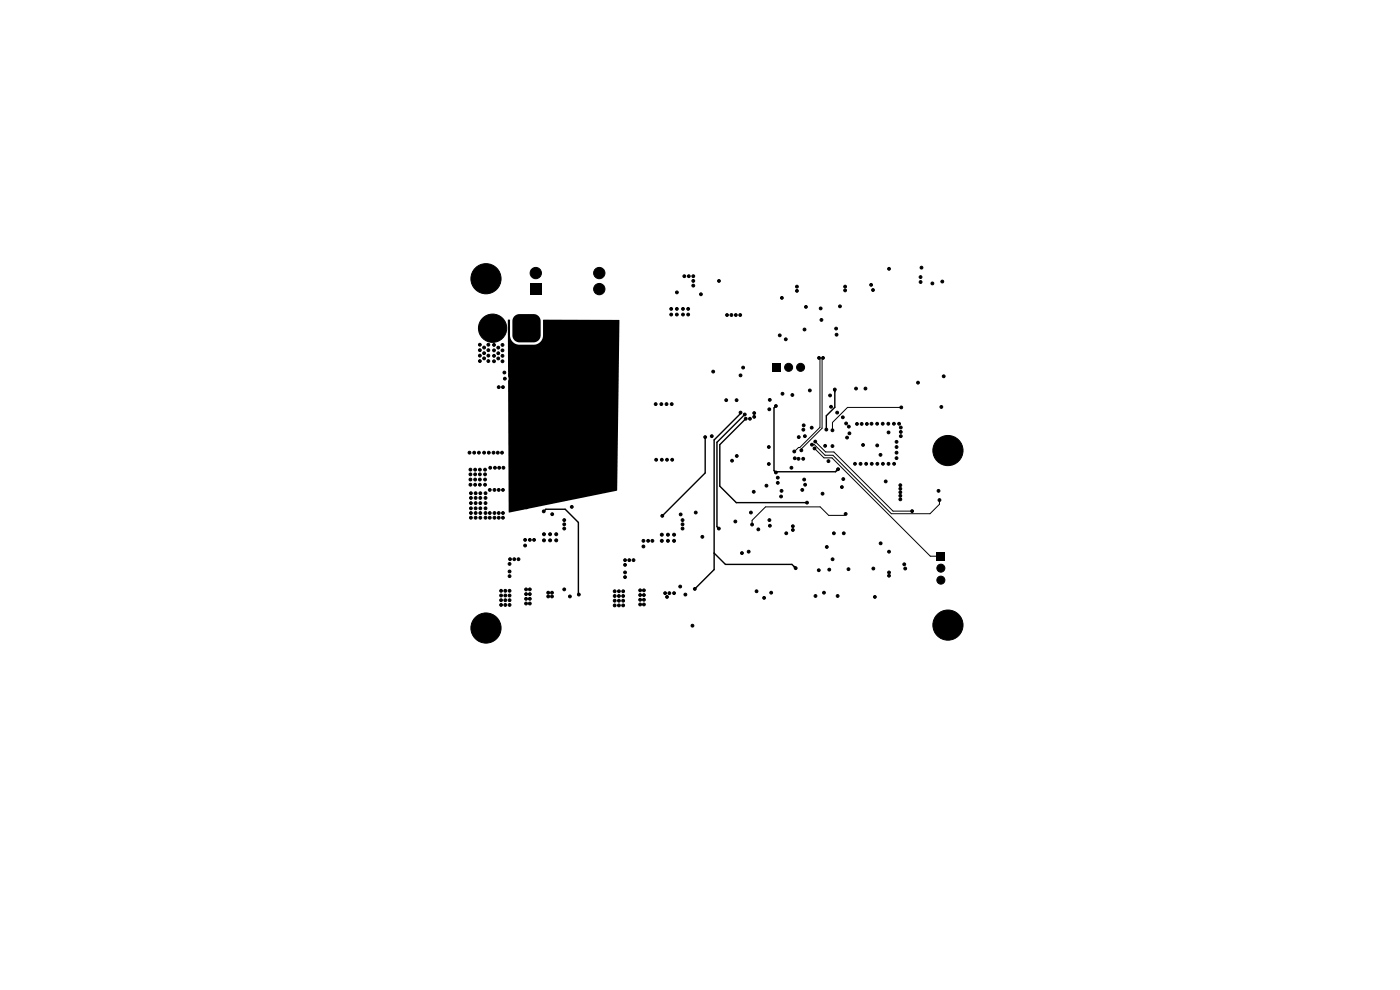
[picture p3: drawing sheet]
<svg xmlns="http://www.w3.org/2000/svg" width="297mm" height="210mm" viewBox="0 0 297 210" stroke-linecap="round" stroke-linejoin="round" font-family="sans-serif">
<g fill="#000" stroke="#000" stroke-width=".21">
<circle cx="100.7" cy="59.1" r=".4"/>
<circle cx="101.4" cy="57.4" r=".4"/>
<circle cx="103.1" cy="59.1" r="3.2"/>
<circle cx="103.1" cy="56.7" r=".4"/>
<circle cx="104.8" cy="57.4" r=".4"/>
<circle cx="105.5" cy="59.1" r=".4"/>
<circle cx="113.7" cy="57.9" r="1.2"/>
<circle cx="127.1" cy="57.9" r="1.2"/>
<circle cx="145.2" cy="58.6" r=".3"/>
<circle cx="146.1" cy="58.6" r=".3"/>
<circle cx="147.1" cy="58.6" r=".3"/>
<circle cx="147.1" cy="59.6" r=".3"/>
<circle cx="152.5" cy="59.6" r=".3"/>
<circle cx="188.6" cy="57" r=".3"/>
<circle cx="195.3" cy="58.8" r=".3"/>
<circle cx="195.3" cy="59.8" r=".3"/>
<circle cx="195.5" cy="56.8" r=".3"/>
<circle cx="199.9" cy="59.7" r=".3"/>
<circle cx="101.4" cy="60.8" r=".4"/>
<circle cx="101.8" cy="74.3" r=".3"/>
<circle cx="101.8" cy="76.6" r=".3"/>
<circle cx="101.8" cy="73.1" r=".3"/>
<circle cx="101.8" cy="75.4" r=".3"/>
<circle cx="102.7" cy="74.9" r=".3"/>
<circle cx="102.7" cy="73.7" r=".3"/>
<circle cx="102.7" cy="76" r=".3"/>
<circle cx="103.1" cy="61.5" r=".4"/>
<circle cx="103.6" cy="74.3" r=".3"/>
<circle cx="103.6" cy="76.6" r=".3"/>
<circle cx="103.6" cy="73.1" r=".3"/>
<circle cx="103.6" cy="75.4" r=".3"/>
<circle cx="104.5" cy="69.6" r="3"/>
<circle cx="104.8" cy="60.8" r=".4"/>
<circle cx="104.8" cy="74.3" r=".3"/>
<circle cx="104.8" cy="75.5" r=".3"/>
<circle cx="104.8" cy="73.2" r=".3"/>
<circle cx="104.8" cy="76.6" r=".3"/>
<circle cx="105.7" cy="76" r=".3"/>
<circle cx="105.7" cy="73.7" r=".3"/>
<circle cx="105.7" cy="74.9" r=".3"/>
<circle cx="106.6" cy="74.3" r=".3"/>
<circle cx="106.6" cy="75.5" r=".3"/>
<circle cx="106.6" cy="73.2" r=".3"/>
<circle cx="106.6" cy="76.6" r=".3"/>
<circle cx="107" cy="79" r=".3"/>
<circle cx="118.7" cy="77.4" r=".3"/>
<circle cx="118.7" cy="78.3" r=".3"/>
<circle cx="118.8" cy="72.6" r=".3"/>
<circle cx="118.8" cy="73.5" r=".3"/>
<circle cx="118.9" cy="69.2" r=".3"/>
<circle cx="118.9" cy="68.4" r=".3"/>
<circle cx="119.7" cy="77.4" r=".3"/>
<circle cx="119.7" cy="78.3" r=".3"/>
<circle cx="119.8" cy="72.6" r=".3"/>
<circle cx="119.8" cy="73.5" r=".3"/>
<circle cx="119.9" cy="69.2" r=".3"/>
<circle cx="119.9" cy="68.4" r=".3"/>
<circle cx="120.8" cy="77.4" r=".3"/>
<circle cx="120.8" cy="78.3" r=".3"/>
<circle cx="120.9" cy="72.6" r=".3"/>
<circle cx="120.9" cy="73.5" r=".3"/>
<circle cx="121" cy="69.2" r=".3"/>
<circle cx="121" cy="68.4" r=".3"/>
<circle cx="121.9" cy="77.4" r=".3"/>
<circle cx="121.9" cy="78.3" r=".3"/>
<circle cx="122" cy="72.6" r=".3"/>
<circle cx="122" cy="73.5" r=".3"/>
<circle cx="122.1" cy="69.2" r=".3"/>
<circle cx="122.1" cy="68.4" r=".3"/>
<circle cx="127.1" cy="61.3" r="1.2"/>
<circle cx="142.4" cy="66.7" r=".3"/>
<circle cx="142.4" cy="65.5" r=".3"/>
<circle cx="143.6" cy="66.7" r=".3"/>
<circle cx="143.6" cy="65.5" r=".3"/>
<circle cx="143.6" cy="62" r=".3"/>
<circle cx="144.9" cy="66.7" r=".3"/>
<circle cx="144.9" cy="65.5" r=".3"/>
<circle cx="146" cy="66.7" r=".3"/>
<circle cx="146" cy="65.5" r=".3"/>
<circle cx="147.1" cy="60.6" r=".3"/>
<circle cx="148.7" cy="62.4" r=".3"/>
<circle cx="151.3" cy="78.8" r=".3"/>
<circle cx="154.2" cy="66.8" r=".3"/>
<circle cx="155.2" cy="66.8" r=".3"/>
<circle cx="156.1" cy="66.8" r=".3"/>
<circle cx="157" cy="66.8" r=".3"/>
<circle cx="157.1" cy="79.6" r=".3"/>
<circle cx="157.6" cy="78" r=".3"/>
<circle cx="165.4" cy="71.1" r=".3"/>
<circle cx="165.9" cy="63.2" r=".3"/>
<circle cx="166.7" cy="72" r=".3"/>
<circle cx="167.3" cy="77.9" r=".85"/>
<circle cx="169.1" cy="61.7" r=".3"/>
<circle cx="169.1" cy="60.8" r=".3"/>
<circle cx="169.8" cy="77.9" r=".85"/>
<circle cx="170.7" cy="69.9" r=".3"/>
<circle cx="171" cy="65.1" r=".3"/>
<circle cx="173.7" cy="75.9" r=".3"/>
<circle cx="174.1" cy="65.4" r=".3"/>
<circle cx="174.3" cy="67.9" r=".3"/>
<circle cx="174.6" cy="75.9" r=".3"/>
<circle cx="177.4" cy="69.7" r=".3"/>
<circle cx="177.5" cy="71" r=".3"/>
<circle cx="178.2" cy="65" r=".3"/>
<circle cx="179.3" cy="61.6" r=".3"/>
<circle cx="179.3" cy="60.8" r=".3"/>
<circle cx="184.8" cy="60.4" r=".3"/>
<circle cx="185.2" cy="61.5" r=".3"/>
<circle cx="197.8" cy="60.1" r=".3"/>
<circle cx="200.2" cy="79.8" r=".3"/>
<circle cx="99.6" cy="96" r=".3"/>
<circle cx="99.8" cy="99.6" r=".3"/>
<circle cx="100.6" cy="96" r=".3"/>
<circle cx="100.8" cy="99.6" r=".3"/>
<circle cx="101.6" cy="96" r=".3"/>
<circle cx="101.8" cy="99.6" r=".3"/>
<circle cx="102.7" cy="96" r=".3"/>
<circle cx="102.9" cy="99.6" r=".3"/>
<circle cx="103.7" cy="96" r=".3"/>
<circle cx="104" cy="99.2" r=".3"/>
<circle cx="104.7" cy="96" r=".3"/>
<circle cx="105" cy="99.2" r=".3"/>
<circle cx="105.6" cy="96" r=".3"/>
<circle cx="105.8" cy="82.1" r=".3"/>
<circle cx="105.9" cy="99.2" r=".3"/>
<circle cx="106.5" cy="96" r=".3"/>
<circle cx="106.7" cy="82.1" r=".3"/>
<circle cx="106.8" cy="99.2" r=".3"/>
<circle cx="107.1" cy="80.3" r=".3"/>
<circle cx="108.9" cy="97" r=".3"/>
<circle cx="108.9" cy="98.8" r=".3"/>
<circle cx="108.9" cy="97.9" r=".3"/>
<circle cx="108.9" cy="96.2" r=".3"/>
<circle cx="109.5" cy="82.9" r=".3"/>
<circle cx="109.8" cy="97" r=".3"/>
<circle cx="109.8" cy="96" r=".3"/>
<circle cx="109.8" cy="98.8" r=".3"/>
<circle cx="109.8" cy="97.9" r=".3"/>
<circle cx="110.3" cy="82.9" r=".3"/>
<circle cx="110.6" cy="84.9" r=".3"/>
<circle cx="110.7" cy="97" r=".3"/>
<circle cx="110.7" cy="96" r=".3"/>
<circle cx="110.7" cy="98.8" r=".3"/>
<circle cx="110.7" cy="97.9" r=".3"/>
<circle cx="111.6" cy="97" r=".3"/>
<circle cx="111.6" cy="98.8" r=".3"/>
<circle cx="111.6" cy="97.9" r=".3"/>
<circle cx="112.5" cy="97" r=".3"/>
<circle cx="112.5" cy="98.8" r=".3"/>
<circle cx="112.5" cy="97.9" r=".3"/>
<circle cx="113.2" cy="87.5" r=".3"/>
<circle cx="113.4" cy="97" r=".3"/>
<circle cx="113.4" cy="98.8" r=".3"/>
<circle cx="113.4" cy="97.9" r=".3"/>
<circle cx="114" cy="87.5" r=".3"/>
<circle cx="114.3" cy="97" r=".3"/>
<circle cx="114.3" cy="98.8" r=".3"/>
<circle cx="114.3" cy="97.9" r=".3"/>
<circle cx="114.7" cy="87.5" r=".3"/>
<circle cx="115.1" cy="99.7" r=".3"/>
<circle cx="115.2" cy="97" r=".3"/>
<circle cx="115.2" cy="98.8" r=".3"/>
<circle cx="115.2" cy="97.9" r=".3"/>
<circle cx="115.2" cy="84.3" r=".3"/>
<circle cx="115.2" cy="83.5" r=".3"/>
<circle cx="116" cy="99.7" r=".3"/>
<circle cx="116.1" cy="97" r=".3"/>
<circle cx="116.1" cy="98.8" r=".3"/>
<circle cx="116.1" cy="97.9" r=".3"/>
<circle cx="117" cy="97" r=".3"/>
<circle cx="117" cy="99.7" r=".3"/>
<circle cx="117" cy="98.8" r=".3"/>
<circle cx="117" cy="97.9" r=".3"/>
<circle cx="117.8" cy="97" r=".3"/>
<circle cx="117.8" cy="98.8" r=".3"/>
<circle cx="117.8" cy="97.9" r=".3"/>
<circle cx="117.9" cy="99.7" r=".3"/>
<circle cx="118.8" cy="82.4" r=".3"/>
<circle cx="118.8" cy="81.5" r=".3"/>
<circle cx="119.8" cy="82.4" r=".3"/>
<circle cx="119.8" cy="81.5" r=".3"/>
<circle cx="120.9" cy="82.4" r=".3"/>
<circle cx="120.9" cy="81.5" r=".3"/>
<circle cx="122" cy="82.4" r=".3"/>
<circle cx="122" cy="81.5" r=".3"/>
<circle cx="139.1" cy="85.7" r=".3"/>
<circle cx="139.2" cy="97.5" r=".3"/>
<circle cx="140.3" cy="85.7" r=".3"/>
<circle cx="140.4" cy="97.5" r=".3"/>
<circle cx="141.4" cy="85.7" r=".3"/>
<circle cx="141.5" cy="97.5" r=".3"/>
<circle cx="142.5" cy="85.7" r=".3"/>
<circle cx="142.6" cy="97.5" r=".3"/>
<circle cx="149.6" cy="92.7" r=".3"/>
<circle cx="151" cy="92.5" r=".3"/>
<circle cx="154.1" cy="84.9" r=".3"/>
<circle cx="155.3" cy="97.7" r=".3"/>
<circle cx="156.3" cy="84.9" r=".3"/>
<circle cx="156.3" cy="96.7" r=".3"/>
<circle cx="157.1" cy="87.5" r=".3"/>
<circle cx="158" cy="87.9" r=".3"/>
<circle cx="158.2" cy="88.8" r=".3"/>
<circle cx="159.1" cy="88.8" r=".3"/>
<circle cx="160" cy="87.6" r=".3"/>
<circle cx="160" cy="88.4" r=".3"/>
<circle cx="163.1" cy="94.8" r=".3"/>
<circle cx="163.1" cy="98.4" r=".3"/>
<circle cx="163.2" cy="86.8" r=".3"/>
<circle cx="163.3" cy="84.8" r=".3"/>
<circle cx="164.6" cy="86.1" r=".3"/>
<circle cx="166" cy="83.5" r=".3"/>
<circle cx="167.9" cy="99.2" r=".3"/>
<circle cx="168.1" cy="83.8" r=".3"/>
<circle cx="168.5" cy="95.8" r=".3"/>
<circle cx="168.6" cy="97.2" r=".3"/>
<circle cx="169.4" cy="97.3" r=".3"/>
<circle cx="169.5" cy="92.7" r=".3"/>
<circle cx="170" cy="95.5" r=".3"/>
<circle cx="170.4" cy="97.3" r=".3"/>
<circle cx="170.4" cy="91.1" r=".3"/>
<circle cx="170.5" cy="90.2" r=".3"/>
<circle cx="170.7" cy="92.5" r=".3"/>
<circle cx="171.8" cy="82.8" r=".3"/>
<circle cx="172.2" cy="90.7" r=".3"/>
<circle cx="172.3" cy="94.3" r=".3"/>
<circle cx="172.8" cy="95.1" r=".3"/>
<circle cx="172.9" cy="93.7" r=".3"/>
<circle cx="175" cy="94.6" r=".3"/>
<circle cx="175.3" cy="91.1" r=".3"/>
<circle cx="175.7" cy="97.8" r=".3"/>
<circle cx="176.1" cy="83.9" r=".3"/>
<circle cx="176.3" cy="86.3" r=".3"/>
<circle cx="176.6" cy="94.6" r=".3"/>
<circle cx="176.6" cy="91.3" r=".3"/>
<circle cx="177.1" cy="82.6" r=".3"/>
<circle cx="177.6" cy="87.5" r=".3"/>
<circle cx="177.8" cy="99.5" r=".3"/>
<circle cx="178.8" cy="88.5" r=".3"/>
<circle cx="179.5" cy="89.8" r=".3"/>
<circle cx="179.7" cy="92.8" r=".3"/>
<circle cx="180.1" cy="90.5" r=".3"/>
<circle cx="180.2" cy="91.9" r=".3"/>
<circle cx="181.4" cy="98.4" r=".3"/>
<circle cx="181.6" cy="82.4" r=".3"/>
<circle cx="181.8" cy="89.9" r=".3"/>
<circle cx="182.6" cy="98.4" r=".3"/>
<circle cx="182.8" cy="89.9" r=".3"/>
<circle cx="183.1" cy="94.4" r=".3"/>
<circle cx="183.6" cy="82.4" r=".3"/>
<circle cx="183.8" cy="98.4" r=".3"/>
<circle cx="183.9" cy="89.9" r=".3"/>
<circle cx="184.9" cy="89.9" r=".3"/>
<circle cx="184.9" cy="98.4" r=".3"/>
<circle cx="186.1" cy="89.9" r=".3"/>
<circle cx="186.1" cy="94.5" r=".3"/>
<circle cx="186.1" cy="98.4" r=".3"/>
<circle cx="186.8" cy="96.5" r=".3"/>
<circle cx="187.3" cy="89.9" r=".3"/>
<circle cx="187.3" cy="98.4" r=".3"/>
<circle cx="188.5" cy="89.9" r=".3"/>
<circle cx="188.5" cy="98.4" r=".3"/>
<circle cx="188.5" cy="91.7" r=".3"/>
<circle cx="189.6" cy="89.9" r=".3"/>
<circle cx="189.7" cy="98.4" r=".3"/>
<circle cx="190.2" cy="97.2" r=".3"/>
<circle cx="190.2" cy="94.8" r=".3"/>
<circle cx="190.2" cy="96" r=".3"/>
<circle cx="190.2" cy="93.7" r=".3"/>
<circle cx="190.7" cy="89.9" r=".3"/>
<circle cx="191.1" cy="91.6" r=".3"/>
<circle cx="191.1" cy="92.5" r=".3"/>
<circle cx="191.1" cy="90.7" r=".3"/>
<circle cx="191.2" cy="86.4" r=".3"/>
<circle cx="194.7" cy="81.2" r=".3"/>
<circle cx="198.7" cy="95.6" r=".4"/>
<circle cx="199.4" cy="93.9" r=".4"/>
<circle cx="199.4" cy="97.3" r=".4"/>
<circle cx="199.7" cy="86.3" r=".3"/>
<circle cx="201.1" cy="98" r=".4"/>
<circle cx="201.1" cy="93.2" r=".4"/>
<circle cx="201.1" cy="95.6" r="3.2"/>
<circle cx="202.8" cy="93.9" r=".4"/>
<circle cx="202.8" cy="97.3" r=".4"/>
<circle cx="203.5" cy="95.6" r=".4"/>
<circle cx="99.8" cy="101.7" r=".3"/>
<circle cx="99.8" cy="102.8" r=".3"/>
<circle cx="99.8" cy="100.6" r=".3"/>
<circle cx="99.9" cy="106.7" r=".3"/>
<circle cx="99.9" cy="109.8" r=".3"/>
<circle cx="99.9" cy="107.8" r=".3"/>
<circle cx="99.9" cy="108.8" r=".3"/>
<circle cx="99.9" cy="104.6" r=".3"/>
<circle cx="99.9" cy="105.6" r=".3"/>
<circle cx="100.8" cy="102.8" r=".3"/>
<circle cx="100.8" cy="101.7" r=".3"/>
<circle cx="100.8" cy="100.6" r=".3"/>
<circle cx="100.9" cy="107.8" r=".3"/>
<circle cx="100.9" cy="106.7" r=".3"/>
<circle cx="100.9" cy="109.8" r=".3"/>
<circle cx="100.9" cy="108.8" r=".3"/>
<circle cx="100.9" cy="104.6" r=".3"/>
<circle cx="100.9" cy="105.6" r=".3"/>
<circle cx="101.8" cy="102.8" r=".3"/>
<circle cx="101.8" cy="101.7" r=".3"/>
<circle cx="101.8" cy="100.6" r=".3"/>
<circle cx="101.9" cy="107.8" r=".3"/>
<circle cx="101.9" cy="109.8" r=".3"/>
<circle cx="101.9" cy="106.7" r=".3"/>
<circle cx="101.9" cy="108.8" r=".3"/>
<circle cx="101.9" cy="104.6" r=".3"/>
<circle cx="101.9" cy="105.6" r=".3"/>
<circle cx="102.9" cy="101.7" r=".3"/>
<circle cx="102.9" cy="102.8" r=".3"/>
<circle cx="102.9" cy="100.6" r=".3"/>
<circle cx="103" cy="106.7" r=".3"/>
<circle cx="103" cy="109.8" r=".3"/>
<circle cx="103" cy="107.8" r=".3"/>
<circle cx="103" cy="108.8" r=".3"/>
<circle cx="103" cy="104.6" r=".3"/>
<circle cx="103" cy="105.6" r=".3"/>
<circle cx="103.9" cy="109.8" r=".3"/>
<circle cx="103.9" cy="108.8" r=".3"/>
<circle cx="103.9" cy="103.9" r=".3"/>
<circle cx="104.9" cy="109.8" r=".3"/>
<circle cx="104.9" cy="108.8" r=".3"/>
<circle cx="104.9" cy="103.9" r=".3"/>
<circle cx="105.8" cy="109.8" r=".3"/>
<circle cx="105.8" cy="108.8" r=".3"/>
<circle cx="105.8" cy="103.9" r=".3"/>
<circle cx="106.7" cy="109.8" r=".3"/>
<circle cx="106.7" cy="108.8" r=".3"/>
<circle cx="106.7" cy="103.9" r=".3"/>
<circle cx="108.1" cy="119.6" r=".3"/>
<circle cx="108.2" cy="118.6" r=".3"/>
<circle cx="109.1" cy="118.6" r=".3"/>
<circle cx="110" cy="118.6" r=".3"/>
<circle cx="110.7" cy="100.2" r=".3"/>
<circle cx="110.7" cy="101.2" r=".3"/>
<circle cx="110.7" cy="103" r=".3"/>
<circle cx="110.7" cy="102.1" r=".3"/>
<circle cx="110.8" cy="106.7" r=".3"/>
<circle cx="110.8" cy="104.8" r=".3"/>
<circle cx="110.8" cy="105.8" r=".3"/>
<circle cx="110.8" cy="107.6" r=".3"/>
<circle cx="111.4" cy="115.7" r=".3"/>
<circle cx="111.4" cy="114.5" r=".3"/>
<circle cx="111.6" cy="101.2" r=".3"/>
<circle cx="111.6" cy="100.2" r=".3"/>
<circle cx="111.6" cy="103" r=".3"/>
<circle cx="111.6" cy="102.1" r=".3"/>
<circle cx="111.7" cy="106.7" r=".3"/>
<circle cx="111.7" cy="104.8" r=".3"/>
<circle cx="111.7" cy="105.8" r=".3"/>
<circle cx="111.7" cy="107.6" r=".3"/>
<circle cx="112.4" cy="114.5" r=".3"/>
<circle cx="112.6" cy="104.3" r=".3"/>
<circle cx="112.6" cy="106.2" r=".3"/>
<circle cx="112.6" cy="101.2" r=".3"/>
<circle cx="112.6" cy="100.2" r=".3"/>
<circle cx="112.6" cy="105.3" r=".3"/>
<circle cx="112.6" cy="103" r=".3"/>
<circle cx="112.6" cy="102.1" r=".3"/>
<circle cx="112.6" cy="107.1" r=".3"/>
<circle cx="113.3" cy="114.5" r=".3"/>
<circle cx="113.5" cy="100.2" r=".3"/>
<circle cx="113.5" cy="106.2" r=".3"/>
<circle cx="113.5" cy="101.2" r=".3"/>
<circle cx="113.5" cy="104.3" r=".3"/>
<circle cx="113.5" cy="105.3" r=".3"/>
<circle cx="113.5" cy="103" r=".3"/>
<circle cx="113.5" cy="107.1" r=".3"/>
<circle cx="113.5" cy="102.1" r=".3"/>
<circle cx="115.1" cy="102.5" r=".3"/>
<circle cx="115.1" cy="100.7" r=".3"/>
<circle cx="115.1" cy="101.6" r=".3"/>
<circle cx="115.4" cy="108.5" r=".3"/>
<circle cx="115.4" cy="113.3" r=".32"/>
<circle cx="115.4" cy="114.6" r=".32"/>
<circle cx="116" cy="102.5" r=".3"/>
<circle cx="116" cy="100.7" r=".3"/>
<circle cx="116" cy="101.6" r=".3"/>
<circle cx="116.7" cy="113.3" r=".32"/>
<circle cx="116.7" cy="114.6" r=".32"/>
<circle cx="117" cy="102.5" r=".3"/>
<circle cx="117" cy="100.7" r=".3"/>
<circle cx="117" cy="101.6" r=".3"/>
<circle cx="117.1" cy="109.1" r=".3"/>
<circle cx="117.9" cy="102.5" r=".3"/>
<circle cx="117.9" cy="100.7" r=".3"/>
<circle cx="117.9" cy="101.6" r=".3"/>
<circle cx="118" cy="113.3" r=".32"/>
<circle cx="118" cy="114.6" r=".32"/>
<circle cx="119.7" cy="111.2" r=".3"/>
<circle cx="119.7" cy="110.3" r=".3"/>
<circle cx="119.7" cy="112.1" r=".3"/>
<circle cx="121.3" cy="107.5" r=".3"/>
<circle cx="132.6" cy="119.8" r=".3"/>
<circle cx="132.6" cy="118.8" r=".3"/>
<circle cx="133.5" cy="118.8" r=".3"/>
<circle cx="134.4" cy="118.8" r=".3"/>
<circle cx="136.5" cy="115.9" r=".3"/>
<circle cx="136.5" cy="114.7" r=".3"/>
<circle cx="137.5" cy="114.7" r=".3"/>
<circle cx="138.4" cy="114.7" r=".3"/>
<circle cx="140.4" cy="113.4" r=".31"/>
<circle cx="140.4" cy="114.7" r=".31"/>
<circle cx="140.5" cy="109.4" r=".3"/>
<circle cx="141.7" cy="113.4" r=".31"/>
<circle cx="141.7" cy="114.7" r=".31"/>
<circle cx="143" cy="113.4" r=".31"/>
<circle cx="143" cy="114.7" r=".31"/>
<circle cx="144.4" cy="109.1" r=".3"/>
<circle cx="144.8" cy="111.2" r=".3"/>
<circle cx="144.8" cy="110.3" r=".3"/>
<circle cx="144.8" cy="112.1" r=".3"/>
<circle cx="147.6" cy="108.7" r=".3"/>
<circle cx="149" cy="113.9" r=".3"/>
<circle cx="152.5" cy="112.1" r=".3"/>
<circle cx="156" cy="110.6" r=".3"/>
<circle cx="157.4" cy="117.3" r=".3"/>
<circle cx="158.8" cy="117" r=".3"/>
<circle cx="159.3" cy="108.7" r=".3"/>
<circle cx="159.6" cy="111.3" r=".3"/>
<circle cx="159.9" cy="104.3" r=".3"/>
<circle cx="160.9" cy="112.3" r=".3"/>
<circle cx="162.6" cy="103" r=".3"/>
<circle cx="163.2" cy="110.3" r=".3"/>
<circle cx="163.3" cy="111.5" r=".3"/>
<circle cx="164.6" cy="100.2" r=".3"/>
<circle cx="165" cy="101.3" r=".3"/>
<circle cx="165" cy="102.4" r=".3"/>
<circle cx="165.7" cy="105.3" r=".3"/>
<circle cx="165.8" cy="104.1" r=".3"/>
<circle cx="166.8" cy="113.1" r=".3"/>
<circle cx="168.2" cy="112.4" r=".3"/>
<circle cx="168.2" cy="111.6" r=".3"/>
<circle cx="170.2" cy="103.9" r=".3"/>
<circle cx="170.6" cy="101.7" r=".3"/>
<circle cx="170.8" cy="102.8" r=".3"/>
<circle cx="171.2" cy="106.6" r=".3"/>
<circle cx="174.5" cy="104.7" r=".3"/>
<circle cx="175.4" cy="116" r=".3"/>
<circle cx="176.6" cy="118.6" r=".3"/>
<circle cx="176.9" cy="113.1" r=".3"/>
<circle cx="178.6" cy="103.3" r=".3"/>
<circle cx="178.9" cy="101.6" r=".3"/>
<circle cx="179" cy="113.1" r=".3"/>
<circle cx="179.4" cy="109" r=".3"/>
<circle cx="186.8" cy="115.3" r=".3"/>
<circle cx="187.9" cy="102.1" r=".3"/>
<circle cx="188.6" cy="117" r=".3"/>
<circle cx="191" cy="103.7" r=".3"/>
<circle cx="191" cy="104.4" r=".3"/>
<circle cx="191" cy="105.2" r=".3"/>
<circle cx="191" cy="105.9" r=".3"/>
<circle cx="191" cy="102.9" r=".3"/>
<circle cx="191.8" cy="119.7" r=".3"/>
<circle cx="193.5" cy="108.4" r=".3"/>
<circle cx="199.1" cy="104.1" r=".3"/>
<circle cx="199.3" cy="106.1" r=".3"/>
<circle cx="100.7" cy="133.2" r=".4"/>
<circle cx="101.4" cy="131.5" r=".4"/>
<circle cx="101.4" cy="134.9" r=".4"/>
<circle cx="103.1" cy="133.2" r="3.2"/>
<circle cx="103.1" cy="135.6" r=".4"/>
<circle cx="103.1" cy="130.8" r=".4"/>
<circle cx="104.8" cy="131.5" r=".4"/>
<circle cx="104.8" cy="134.9" r=".4"/>
<circle cx="105.5" cy="133.2" r=".4"/>
<circle cx="106.3" cy="126.3" r=".3"/>
<circle cx="106.3" cy="127.3" r=".3"/>
<circle cx="106.3" cy="125.3" r=".3"/>
<circle cx="106.3" cy="128.3" r=".3"/>
<circle cx="107.2" cy="126.3" r=".3"/>
<circle cx="107.2" cy="127.3" r=".3"/>
<circle cx="107.2" cy="125.3" r=".3"/>
<circle cx="107.2" cy="128.3" r=".3"/>
<circle cx="108.1" cy="121.2" r=".3"/>
<circle cx="108.1" cy="122.2" r=".3"/>
<circle cx="108.1" cy="126.3" r=".3"/>
<circle cx="108.1" cy="127.3" r=".3"/>
<circle cx="108.1" cy="125.3" r=".3"/>
<circle cx="108.1" cy="128.3" r=".3"/>
<circle cx="111.6" cy="128" r=".3"/>
<circle cx="111.6" cy="125" r=".3"/>
<circle cx="111.6" cy="126" r=".3"/>
<circle cx="111.6" cy="127" r=".3"/>
<circle cx="112.4" cy="128" r=".3"/>
<circle cx="112.4" cy="125" r=".3"/>
<circle cx="112.4" cy="126" r=".3"/>
<circle cx="112.4" cy="127" r=".3"/>
<circle cx="116.3" cy="125.7" r=".3"/>
<circle cx="116.3" cy="126.5" r=".3"/>
<circle cx="117.1" cy="125.7" r=".3"/>
<circle cx="117.1" cy="126.5" r=".3"/>
<circle cx="119.7" cy="125" r=".3"/>
<circle cx="120.9" cy="126.5" r=".3"/>
<circle cx="122.8" cy="126.1" r=".3"/>
<circle cx="130.4" cy="128.4" r=".3"/>
<circle cx="130.4" cy="126.4" r=".3"/>
<circle cx="130.4" cy="127.4" r=".3"/>
<circle cx="130.4" cy="125.4" r=".3"/>
<circle cx="131.3" cy="128.4" r=".3"/>
<circle cx="131.3" cy="126.4" r=".3"/>
<circle cx="131.3" cy="127.4" r=".3"/>
<circle cx="131.3" cy="125.4" r=".3"/>
<circle cx="132.2" cy="128.4" r=".3"/>
<circle cx="132.2" cy="126.4" r=".3"/>
<circle cx="132.2" cy="127.4" r=".3"/>
<circle cx="132.2" cy="125.4" r=".3"/>
<circle cx="132.6" cy="122.4" r=".3"/>
<circle cx="132.6" cy="121.4" r=".3"/>
<circle cx="135.8" cy="125.2" r=".3"/>
<circle cx="135.8" cy="127.2" r=".3"/>
<circle cx="135.8" cy="126.2" r=".3"/>
<circle cx="135.8" cy="128.2" r=".3"/>
<circle cx="136.6" cy="125.2" r=".3"/>
<circle cx="136.6" cy="127.2" r=".3"/>
<circle cx="136.6" cy="126.2" r=".3"/>
<circle cx="136.6" cy="128.2" r=".3"/>
<circle cx="141.1" cy="125.8" r=".3"/>
<circle cx="141.5" cy="126.6" r=".3"/>
<circle cx="142" cy="125.8" r=".3"/>
<circle cx="143" cy="125.8" r=".3"/>
<circle cx="144.3" cy="124.4" r=".3"/>
<circle cx="145.4" cy="126.1" r=".3"/>
<circle cx="146.9" cy="132.7" r=".3"/>
<circle cx="147.4" cy="124.9" r=".3"/>
<circle cx="160.5" cy="125.4" r=".3"/>
<circle cx="162.1" cy="126.8" r=".3"/>
<circle cx="163.6" cy="125.7" r=".3"/>
<circle cx="168.8" cy="120.5" r=".3"/>
<circle cx="173" cy="126.4" r=".3"/>
<circle cx="173.7" cy="121" r=".3"/>
<circle cx="174.8" cy="125.7" r=".3"/>
<circle cx="175.9" cy="120.8" r=".3"/>
<circle cx="177.7" cy="126.4" r=".3"/>
<circle cx="180" cy="120.7" r=".3"/>
<circle cx="185.3" cy="120.6" r=".3"/>
<circle cx="185.6" cy="126.6" r=".3"/>
<circle cx="188.6" cy="122.1" r=".3"/>
<circle cx="188.6" cy="121.4" r=".3"/>
<circle cx="192" cy="120.6" r=".3"/>
<circle cx="198.7" cy="132.6" r=".4"/>
<circle cx="199.4" cy="134.3" r=".4"/>
<circle cx="199.4" cy="130.9" r=".4"/>
<circle cx="199.6" cy="123.1" r=".85"/>
<circle cx="199.6" cy="120.5" r=".85"/>
<circle cx="201.1" cy="130.2" r=".4"/>
<circle cx="201.1" cy="135" r=".4"/>
<circle cx="201.1" cy="132.6" r="3.2"/>
<circle cx="202.8" cy="134.3" r=".4"/>
<circle cx="202.8" cy="130.9" r=".4"/>
<circle cx="203.5" cy="132.6" r=".4"/>
</g>
<path d="M107.8 67.8h.3l.1 .1v3.3a1.99 1.99 0 0 0 1.9 1.9h3.2a1.99 1.99 0 0 0 1.9-1.9v-3.3l.1-.1 16.1 .1-.5 36.1-22.9 4.7zM112.5 60.1h2.4v2.4h-2.4zM109.1 67.1l.9-.5h3.2a1.5 1.5 0 0 1 1.5 1.5v3a1.5 1.5 0 0 1-1.5 1.5h-3a1.5 1.5 0 0 1-1.5-1.5v-3.2zM163.9 77.1h1.7v1.7h-1.7zM176.8 82.7h.6l-.2 .5h-.2zM177.6 99.4l.4 .4-.5 .3-.2-.3zM198.7 117.1h1.7v1.7h-1.7zM168.3 120.2l.2-.2 .5 .3-.4 .4z" fill="#000"/>
<path d="M149.6 92.7v7.6l-9.1 9.1M157.1 87.5v.2l-5.6 5.6v27.5l-4.1 4.1M158 87.9l-5.9 5.9v17.9l.4 .4M158.2 88.8l-5.5 5.5v8.8l3.5 3.5h15M164.6 86.1l-.4 .4v13.3l.4 .4 .1-.1h12.5l.6-.6M177.1 82.6v3.8l-1.8 1.8v2.9M115.4 108.5l.4-.5h4.1l2.8 2.8 .1 15.3M151.5 117.3l2.4 2.4h14.1l.8 .8" fill="none" stroke="#000" stroke-width=".3"/>
<path d="M173.8 75.9l.1 .2v14.6l-4.2 4.2h-.3l-.9 .9M174.6 75.9l-.2 .2v14.7l-4.4 4.4v.3M172.2 94.3h.6l2.2 2.3h1.7l12.4 12.4h8.2l2-2v-.9M172.8 95.1l2 2h1.7l20.9 20.9h2.2M173 93.7l2.2 2.2h1.7l12.6 12.5h4M191.2 86.4h-11.4l-3.2 3.2v1.7M179.4 109l-.3 .3h-3.3l-1.8-1.8h-11.6l-2.9 2.9v.9" fill="none" stroke="#000" stroke-width=".21"/>
</svg>
